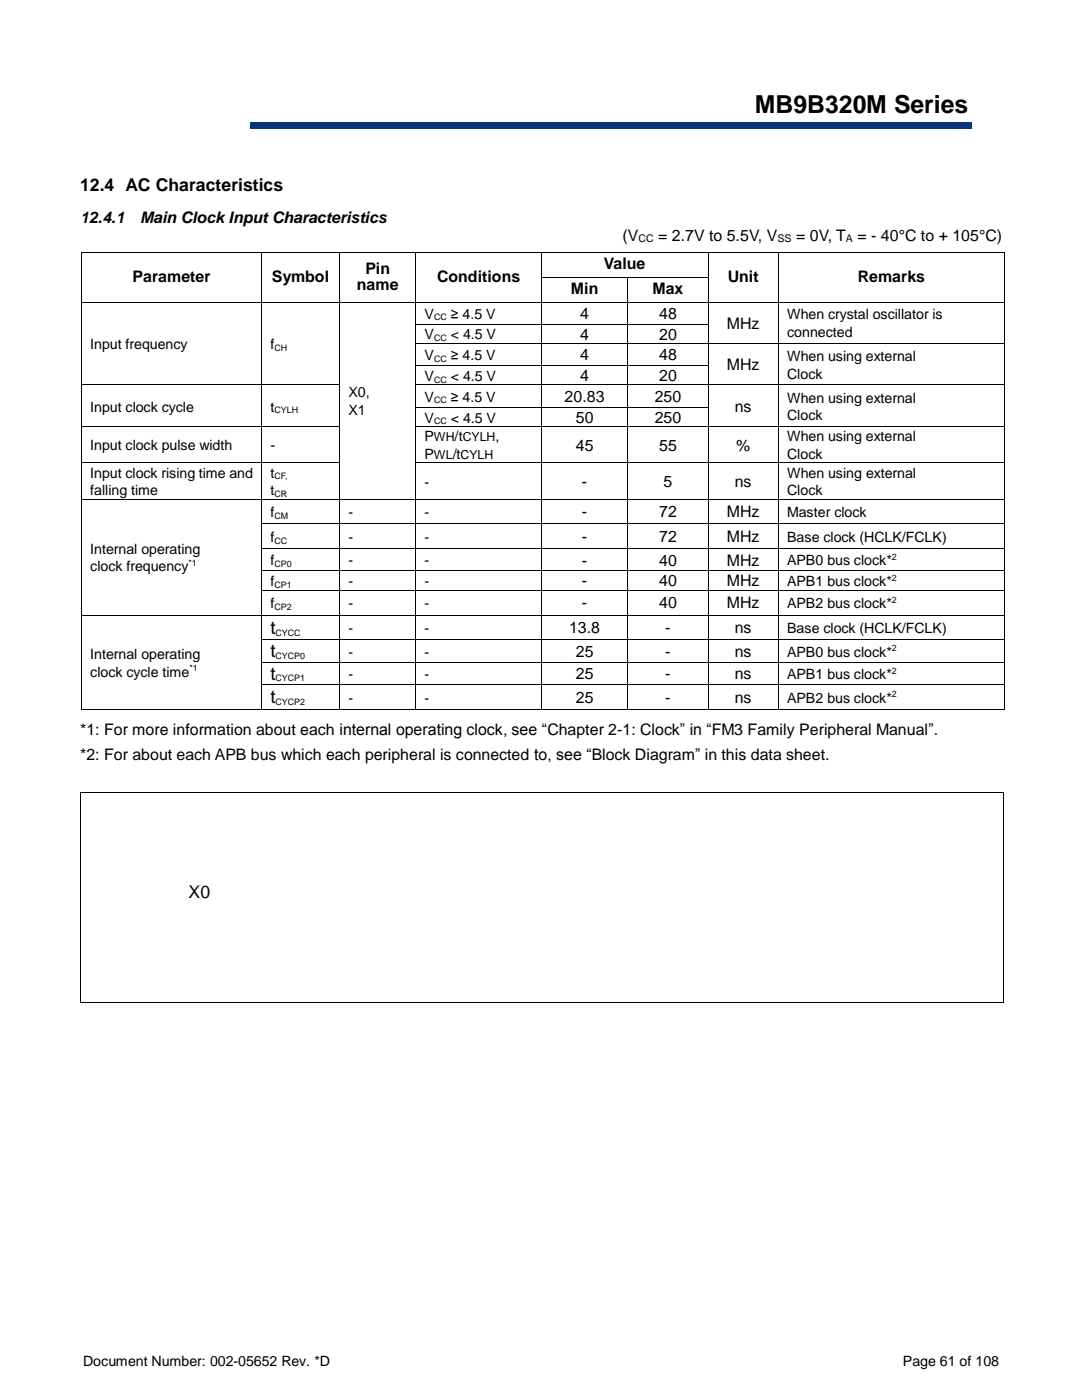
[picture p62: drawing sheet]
<svg xmlns="http://www.w3.org/2000/svg" width="216mm" height="279mm" viewBox="0 0 216 279" stroke-linecap="round" stroke-linejoin="round" font-family="sans-serif">
<defs><g id="words">
<text font-size="5" x="150.7" y="22.6">MB9B320M Series</text>
<g font-size="3.7">
<text x="54" y="126.5">t</text>
<text x="54" y="131.2">t</text>
<text x="54" y="135.7">t</text>
<text x="54" y="140.4">t</text>
</g>
<g font-size="3.5">
<text x="16" y="38.1">12.4 AC Characteristics</text>
<text x="37.6" y="179.2">X0</text>
</g>
<g font-size="3.2">
<text x="16" y="44.6">12.4.1</text>
<text x="28" y="44.6">Main Clock Input Characteristics</text>
<text x="120.5" y="53.8">Value</text>
<text x="124.2" y="48.2">(V</text>
<text x="131.3" y="48.2">= 2.7V to 5.5V, V</text>
<text x="158.9" y="48.2">= 0V, T</text>
<text x="171.1" y="48.2">= - 40°C to + 105°C)</text>
<text x="26.5" y="56.3">Parameter</text>
<text x="54.3" y="56.3">Symbol</text>
<text x="71.2" y="57.9">name</text>
<text x="72.9" y="54.7">Pin</text>
<text x="87.2" y="56.3">Conditions</text>
<text x="113.9" y="58.7">Min</text>
<text x="130.2" y="58.7">Max</text>
<text x="145.2" y="56.3">Unit</text>
<text x="171.2" y="56.3">Remarks</text>
<text x="115.8" y="63.6">4</text>
<text x="131.6" y="63.6">48</text>
<text x="145.1" y="65.6">MHz</text>
<text x="115.8" y="67.8">4</text>
<text x="115.8" y="71.9">4</text>
<text x="131.6" y="67.8">20</text>
<text x="131.6" y="71.9">48</text>
<text x="115.8" y="76">4</text>
<text x="131.6" y="76">20</text>
<text x="145.1" y="73.8">MHz</text>
<text x="112.7" y="80.2">20.83</text>
<text x="130.7" y="80.2">250</text>
<text x="146.6" y="82.1">ns</text>
<text x="114.9" y="84.3">50</text>
<text x="114.9" y="89.9">45</text>
<text x="130.7" y="84.3">250</text>
<text x="131.6" y="89.9">55</text>
<text x="146.9" y="89.9">%</text>
<text x="116.1" y="97.1">-</text>
<text x="132.4" y="97.1">5</text>
<text x="146.6" y="97.1">ns</text>
<text x="116.1" y="103.2">-</text>
<text x="131.6" y="103.2">72</text>
<text x="145.1" y="103.2">MHz</text>
<text x="116.1" y="108.2">-</text>
<text x="116.1" y="112.9">-</text>
<text x="131.6" y="108.2">72</text>
<text x="131.6" y="112.9">40</text>
<text x="145.1" y="108.2">MHz</text>
<text x="145.1" y="112.9">MHz</text>
<text x="116.1" y="117">-</text>
<text x="131.6" y="117">40</text>
<text x="145.1" y="117">MHz</text>
<text x="116.1" y="121.4">-</text>
<text x="131.6" y="121.4">40</text>
<text x="145.1" y="121.4">MHz</text>
<text x="113.6" y="126.4">13.8</text>
<text x="114.9" y="131.1">25</text>
<text x="132.8" y="126.4">-</text>
<text x="132.8" y="131.1">-</text>
<text x="146.6" y="126.4">ns</text>
<text x="146.6" y="131.1">ns</text>
<text x="114.9" y="135.5">25</text>
<text x="132.8" y="135.5">-</text>
<text x="146.6" y="135.5">ns</text>
<text x="114.9" y="140.2">25</text>
<text x="132.8" y="140.2">-</text>
<text x="146.6" y="140.2">ns</text>
<text x="16" y="146.7">*1: For more information about each internal operating clock, see “Chapter 2-1: Clock” in “FM3 Family Peripheral Manual”.</text>
<text x="16" y="151.7">*2: For about each APB bus which each peripheral is connected to, see “Block Diagram” in this data sheet.</text>
</g>
<g font-size="2.8">
<text x="84.7" y="63.6">V</text>
<text x="90" y="63.6">≥ 4.5 V</text>
<text x="157.1" y="63.8">When crystal oscillator is</text>
<text x="18" y="69.7">Input frequency</text>
<text x="54" y="69.7">f</text>
<text x="84.7" y="67.7">V</text>
<text x="84.7" y="71.9">V</text>
<text x="90" y="67.7">&lt; 4.5 V</text>
<text x="90" y="71.9">≥ 4.5 V</text>
<text x="157.1" y="67.3">connected</text>
<text x="84.7" y="76">V</text>
<text x="90" y="76">&lt; 4.5 V</text>
<text x="157.1" y="72.1">When using external</text>
<text x="157.1" y="75.6">Clock</text>
<text x="18" y="82.1">Input clock cycle</text>
<text x="54" y="82.1">t</text>
<text x="69.6" y="79.3">X0,</text>
<text x="69.6" y="82.8">X1</text>
<text x="84.7" y="80.2">V</text>
<text x="90" y="80.2">≥ 4.5 V</text>
<text x="157.1" y="80.4">When using external</text>
<text x="157.1" y="83.9">Clock</text>
<text x="18" y="89.9">Input clock pulse width</text>
<text x="54" y="89.9">-</text>
<text x="84.7" y="84.3">V</text>
<text x="84.7" y="88.1">P</text>
<text x="90" y="84.3">&lt; 4.5 V</text>
<text x="90.7" y="88.1">/t</text>
<text x="98.9" y="88.1">,</text>
<text x="157.1" y="88.1">When using external</text>
<text x="18" y="95.4">Input clock rising time and</text>
<text x="54" y="95.4">t</text>
<text x="84.7" y="91.7">P</text>
<text x="90.4" y="91.7">/t</text>
<text x="157.1" y="91.7">Clock</text>
<text x="157.1" y="95.4">When using external</text>
<text x="18" y="98.9">falling time</text>
<text x="54" y="98.9">t</text>
<text x="84.7" y="97.1">-</text>
<text x="157.1" y="98.9">Clock</text>
<text x="54" y="103.2">f</text>
<text x="69.6" y="103.2">-</text>
<text x="84.7" y="103.2">-</text>
<text x="157.1" y="103.2">Master clock</text>
<text x="18" y="110.5">Internal operating</text>
<text x="54" y="108.2">f</text>
<text x="54" y="112.8">f</text>
<text x="69.6" y="108.2">-</text>
<text x="69.6" y="112.8">-</text>
<text x="84.7" y="108.2">-</text>
<text x="84.7" y="112.8">-</text>
<text x="157.1" y="108.2">Base clock (HCLK/FCLK)</text>
<text x="157.1" y="112.8">APB0 bus clock*</text>
<text x="18" y="114.1">clock frequency</text>
<text x="54" y="117">f</text>
<text x="69.6" y="117">-</text>
<text x="84.7" y="117">-</text>
<text x="157.1" y="117">APB1 bus clock*</text>
<text x="54" y="121.4">f</text>
<text x="69.6" y="121.4">-</text>
<text x="84.7" y="121.4">-</text>
<text x="157.1" y="121.4">APB2 bus clock*</text>
<text x="18" y="131.5">Internal operating</text>
<text x="69.6" y="126.4">-</text>
<text x="69.6" y="131.1">-</text>
<text x="84.7" y="126.4">-</text>
<text x="84.7" y="131.1">-</text>
<text x="157.1" y="126.4">Base clock (HCLK/FCLK)</text>
<text x="157.1" y="131.1">APB0 bus clock*</text>
<text x="18" y="135.1">clock cycle time</text>
<text x="69.6" y="135.5">-</text>
<text x="84.7" y="135.5">-</text>
<text x="157.1" y="135.5">APB1 bus clock*</text>
<text x="69.6" y="140.2">-</text>
<text x="84.7" y="140.2">-</text>
<text x="157.1" y="140.2">APB2 bus clock*</text>
<text x="16.6" y="272.6">Document Number: 002-05652 Rev. *D</text>
<text x="180.2" y="272.6">Page 61 of 108</text>
</g>
<g font-size="2.5">
<text x="86.6" y="88.1">WH CYLH</text>
<text x="86.6" y="91.7">WL CYLH</text>
</g>
<g font-size="2.1">
<text x="127.4" y="48.4">CC</text>
<text x="155.2" y="48.4">SS</text>
<text x="168.8" y="48.4">A</text>
</g>
<g font-size="1.8">
<text x="86.6" y="63.9">CC</text>
<text x="54.8" y="70">CH</text>
<text x="86.6" y="68.1">CC</text>
<text x="86.6" y="72.2">CC</text>
<text x="86.6" y="76.4">CC</text>
<text x="54.8" y="82.5">CYLH</text>
<text x="86.6" y="80.5">CC</text>
<text x="86.6" y="84.7">CC</text>
<text x="54.8" y="95.7">CF,</text>
<text x="54.8" y="99.2">CR</text>
<text x="54.8" y="103.6">CM</text>
<text x="37.6" y="113">*1</text>
<text x="54.8" y="108.5">CC</text>
<text x="54.8" y="113.2">CP0</text>
<text x="178" y="111.8">2</text>
<text x="54.8" y="117.3">CP1</text>
<text x="178" y="115.9">2</text>
<text x="54.8" y="121.8">CP2</text>
<text x="178" y="120.4">2</text>
<text x="55" y="126.8">CYCC</text>
<text x="55" y="131.5">CYCP0</text>
<text x="178" y="130">2</text>
<text x="37.8" y="134">*1</text>
<text x="55" y="136">CYCP1</text>
<text x="178" y="134.5">2</text>
<text x="55" y="140.7">CYCP2</text>
<text x="178" y="139.2">2</text>
</g>
</g></defs>
<g fill="#09367a">
<path d="M16 24.3h177.8v1.3h-177.8z" fill-rule="evenodd"/>
<path d="M17.9 24.3h174v1.3h-174z" fill-rule="evenodd"/>
</g>
<g fill="#fff">
<path d="M142.3 12.2h52.9v11.8h-52.9z" fill-rule="evenodd"/>
<path d="M13.6 16.2h36.2v11.3h-36.2z" fill-rule="evenodd"/>
</g>
<g fill="#000">
<path d="M16.2 50.3h.1v.1h-.1z" fill-rule="evenodd"/>
<path d="M16.2 50.3h.1v.1h-.1z" fill-rule="evenodd"/>
<path d="M16.2 55.3h.1v.1h-.1z" fill-rule="evenodd"/>
<path d="M52.1 50.3h.2v.1h-.2z" fill-rule="evenodd"/>
<path d="M52.1 55.3h.2v.1h-.2z" fill-rule="evenodd"/>
<path d="M67.8 50.3h.1v.1h-.1z" fill-rule="evenodd"/>
<path d="M67.8 55.3h.1v.1h-.1z" fill-rule="evenodd"/>
<path d="M82.9 50.3h.2v.1h-.2z" fill-rule="evenodd"/>
<path d="M82.9 55.3h.2v.1h-.2z" fill-rule="evenodd"/>
<path d="M108 50.3h.1v.1h-.1z" fill-rule="evenodd"/>
<path d="M108 55.3h.1v.1h-.1z" fill-rule="evenodd"/>
<path d="M125.2 55.3h.2v.1h-.2z" fill-rule="evenodd"/>
<path d="M141.3 50.3h.1v.1h-.1z" fill-rule="evenodd"/>
<path d="M141.3 55.3h.1v.1h-.1z" fill-rule="evenodd"/>
<path d="M155.2 50.3h.2v.1h-.2z" fill-rule="evenodd"/>
<path d="M155.2 55.3h.2v.1h-.2z" fill-rule="evenodd"/>
<path d="M200.4 50.3h.1v.1h-.1z" fill-rule="evenodd"/>
<path d="M200.4 50.3h.1v.1h-.1z" fill-rule="evenodd"/>
<path d="M200.4 55.3h.1v.1h-.1z" fill-rule="evenodd"/>
<path d="M16.2 60.2h.1v.2h-.1z" fill-rule="evenodd"/>
<path d="M16.2 64.6h.1v.2h-.1z" fill-rule="evenodd"/>
<path d="M16.2 68.5h.1v.1h-.1z" fill-rule="evenodd"/>
<path d="M16.2 72.9h.1v.2h-.1z" fill-rule="evenodd"/>
<path d="M16.2 76.8h.1v.1h-.1z" fill-rule="evenodd"/>
<path d="M52.1 60.2h.2v.2h-.2z" fill-rule="evenodd"/>
<path d="M52.1 64.6h.2v.2h-.2z" fill-rule="evenodd"/>
<path d="M52.1 68.5h.2v.1h-.2z" fill-rule="evenodd"/>
<path d="M52.1 72.9h.2v.2h-.2z" fill-rule="evenodd"/>
<path d="M52.1 76.8h.2v.1h-.2z" fill-rule="evenodd"/>
<path d="M67.8 60.2h.1v.2h-.1z" fill-rule="evenodd"/>
<path d="M67.8 64.6h.1v.2h-.1z" fill-rule="evenodd"/>
<path d="M67.8 68.5h.1v.1h-.1z" fill-rule="evenodd"/>
<path d="M67.8 72.9h.1v.2h-.1z" fill-rule="evenodd"/>
<path d="M67.8 76.8h.1v.1h-.1z" fill-rule="evenodd"/>
<path d="M82.9 60.2h.2v.2h-.2z" fill-rule="evenodd"/>
<path d="M82.9 64.6h.2v.2h-.2z" fill-rule="evenodd"/>
<path d="M82.9 68.5h.2v.1h-.2z" fill-rule="evenodd"/>
<path d="M82.9 72.9h.2v.2h-.2z" fill-rule="evenodd"/>
<path d="M82.9 76.8h.2v.1h-.2z" fill-rule="evenodd"/>
<path d="M108 60.2h.1v.2h-.1z" fill-rule="evenodd"/>
<path d="M108 64.6h.1v.2h-.1z" fill-rule="evenodd"/>
<path d="M108 68.5h.1v.1h-.1z" fill-rule="evenodd"/>
<path d="M108 72.9h.1v.2h-.1z" fill-rule="evenodd"/>
<path d="M108 76.8h.1v.1h-.1z" fill-rule="evenodd"/>
<path d="M125.2 60.2h.2v.2h-.2z" fill-rule="evenodd"/>
<path d="M125.2 64.6h.2v.2h-.2z" fill-rule="evenodd"/>
<path d="M125.2 68.5h.2v.1h-.2z" fill-rule="evenodd"/>
<path d="M125.2 72.9h.2v.2h-.2z" fill-rule="evenodd"/>
<path d="M125.2 76.8h.2v.1h-.2z" fill-rule="evenodd"/>
<path d="M141.3 60.2h.1v.2h-.1z" fill-rule="evenodd"/>
<path d="M141.3 64.6h.1v.2h-.1z" fill-rule="evenodd"/>
<path d="M141.3 68.5h.1v.1h-.1z" fill-rule="evenodd"/>
<path d="M141.3 72.9h.1v.2h-.1z" fill-rule="evenodd"/>
<path d="M141.3 76.8h.1v.1h-.1z" fill-rule="evenodd"/>
<path d="M155.2 60.2h.2v.2h-.2z" fill-rule="evenodd"/>
<path d="M155.2 64.6h.2v.2h-.2z" fill-rule="evenodd"/>
<path d="M155.2 68.5h.2v.1h-.2z" fill-rule="evenodd"/>
<path d="M155.2 72.9h.2v.2h-.2z" fill-rule="evenodd"/>
<path d="M155.2 76.8h.2v.1h-.2z" fill-rule="evenodd"/>
<path d="M200.4 60.2h.1v.2h-.1z" fill-rule="evenodd"/>
<path d="M200.4 64.6h.1v.2h-.1z" fill-rule="evenodd"/>
<path d="M200.4 68.5h.1v.1h-.1z" fill-rule="evenodd"/>
<path d="M200.4 72.9h.1v.2h-.1z" fill-rule="evenodd"/>
<path d="M200.4 76.8h.1v.1h-.1z" fill-rule="evenodd"/>
<path d="M16.2 81.2h.1v.1h-.1z" fill-rule="evenodd"/>
<path d="M16.2 85.1h.1v.1h-.1z" fill-rule="evenodd"/>
<path d="M16.2 92.3h.1v.2h-.1z" fill-rule="evenodd"/>
<path d="M16.2 99.5h.1v.2h-.1z" fill-rule="evenodd"/>
<path d="M52.1 81.2h.2v.1h-.2z" fill-rule="evenodd"/>
<path d="M52.1 85.1h.2v.1h-.2z" fill-rule="evenodd"/>
<path d="M52.1 92.3h.2v.2h-.2z" fill-rule="evenodd"/>
<path d="M52.1 99.5h.2v.2h-.2z" fill-rule="evenodd"/>
<path d="M67.8 81.2h.1v.1h-.1z" fill-rule="evenodd"/>
<path d="M67.8 85.1h.1v.1h-.1z" fill-rule="evenodd"/>
<path d="M67.8 92.3h.1v.2h-.1z" fill-rule="evenodd"/>
<path d="M67.8 99.5h.1v.2h-.1z" fill-rule="evenodd"/>
<path d="M82.9 81.2h.2v.1h-.2z" fill-rule="evenodd"/>
<path d="M82.9 85.1h.2v.1h-.2z" fill-rule="evenodd"/>
<path d="M82.9 92.3h.2v.2h-.2z" fill-rule="evenodd"/>
<path d="M82.9 99.5h.2v.2h-.2z" fill-rule="evenodd"/>
<path d="M108 81.2h.1v.1h-.1z" fill-rule="evenodd"/>
<path d="M108 85.1h.1v.1h-.1z" fill-rule="evenodd"/>
<path d="M108 92.3h.1v.2h-.1z" fill-rule="evenodd"/>
<path d="M108 99.5h.1v.2h-.1z" fill-rule="evenodd"/>
<path d="M125.2 81.2h.2v.1h-.2z" fill-rule="evenodd"/>
<path d="M125.2 85.1h.2v.1h-.2z" fill-rule="evenodd"/>
<path d="M125.2 92.3h.2v.2h-.2z" fill-rule="evenodd"/>
<path d="M125.2 99.5h.2v.2h-.2z" fill-rule="evenodd"/>
<path d="M141.3 81.2h.1v.1h-.1z" fill-rule="evenodd"/>
<path d="M141.3 85.1h.1v.1h-.1z" fill-rule="evenodd"/>
<path d="M141.3 92.3h.1v.2h-.1z" fill-rule="evenodd"/>
<path d="M141.3 99.5h.1v.2h-.1z" fill-rule="evenodd"/>
<path d="M155.2 81.2h.2v.1h-.2z" fill-rule="evenodd"/>
<path d="M155.2 85.1h.2v.1h-.2z" fill-rule="evenodd"/>
<path d="M155.2 92.3h.2v.2h-.2z" fill-rule="evenodd"/>
<path d="M155.2 99.5h.2v.2h-.2z" fill-rule="evenodd"/>
<path d="M200.4 81.2h.1v.1h-.1z" fill-rule="evenodd"/>
<path d="M200.4 85.1h.1v.1h-.1z" fill-rule="evenodd"/>
<path d="M200.4 92.3h.1v.2h-.1z" fill-rule="evenodd"/>
<path d="M200.4 99.5h.1v.2h-.1z" fill-rule="evenodd"/>
<path d="M16.2 104.5h.1v.2h-.1z" fill-rule="evenodd"/>
<path d="M16.2 109.4h.1v.2h-.1z" fill-rule="evenodd"/>
<path d="M16.2 113.9h.1v.1h-.1z" fill-rule="evenodd"/>
<path d="M16.2 117.7h.1v.2h-.1z" fill-rule="evenodd"/>
<path d="M52.1 104.5h.2v.2h-.2z" fill-rule="evenodd"/>
<path d="M52.1 109.4h.2v.2h-.2z" fill-rule="evenodd"/>
<path d="M52.1 113.9h.2v.1h-.2z" fill-rule="evenodd"/>
<path d="M52.1 117.7h.2v.2h-.2z" fill-rule="evenodd"/>
<path d="M67.8 104.5h.1v.2h-.1z" fill-rule="evenodd"/>
<path d="M67.8 109.4h.1v.2h-.1z" fill-rule="evenodd"/>
<path d="M67.8 113.9h.1v.1h-.1z" fill-rule="evenodd"/>
<path d="M67.8 117.7h.1v.2h-.1z" fill-rule="evenodd"/>
<path d="M82.9 104.5h.2v.2h-.2z" fill-rule="evenodd"/>
<path d="M82.9 109.4h.2v.2h-.2z" fill-rule="evenodd"/>
<path d="M82.9 113.9h.2v.1h-.2z" fill-rule="evenodd"/>
<path d="M82.9 117.7h.2v.2h-.2z" fill-rule="evenodd"/>
<path d="M108 104.5h.1v.2h-.1z" fill-rule="evenodd"/>
<path d="M108 109.4h.1v.2h-.1z" fill-rule="evenodd"/>
<path d="M108 113.9h.1v.1h-.1z" fill-rule="evenodd"/>
<path d="M108 117.7h.1v.2h-.1z" fill-rule="evenodd"/>
<path d="M125.2 104.5h.2v.2h-.2z" fill-rule="evenodd"/>
<path d="M125.2 109.4h.2v.2h-.2z" fill-rule="evenodd"/>
<path d="M125.2 113.9h.2v.1h-.2z" fill-rule="evenodd"/>
<path d="M125.2 117.7h.2v.2h-.2z" fill-rule="evenodd"/>
<path d="M141.3 104.5h.1v.2h-.1z" fill-rule="evenodd"/>
<path d="M141.3 109.4h.1v.2h-.1z" fill-rule="evenodd"/>
<path d="M141.3 113.9h.1v.1h-.1z" fill-rule="evenodd"/>
<path d="M141.3 117.7h.1v.2h-.1z" fill-rule="evenodd"/>
<path d="M155.2 104.5h.2v.2h-.2z" fill-rule="evenodd"/>
<path d="M155.2 109.4h.2v.2h-.2z" fill-rule="evenodd"/>
<path d="M155.2 113.9h.2v.1h-.2z" fill-rule="evenodd"/>
<path d="M155.2 117.7h.2v.2h-.2z" fill-rule="evenodd"/>
<path d="M200.4 104.5h.1v.2h-.1z" fill-rule="evenodd"/>
<path d="M200.4 109.4h.1v.2h-.1z" fill-rule="evenodd"/>
<path d="M200.4 113.9h.1v.1h-.1z" fill-rule="evenodd"/>
<path d="M200.4 117.7h.1v.2h-.1z" fill-rule="evenodd"/>
<path d="M16.2 122.7h.1v.2h-.1z" fill-rule="evenodd"/>
<path d="M16.2 127.7h.1v.1h-.1z" fill-rule="evenodd"/>
<path d="M16.2 132.1h.1v.2h-.1z" fill-rule="evenodd"/>
<path d="M16.2 136.5h.1v.2h-.1z" fill-rule="evenodd"/>
<path d="M52.1 122.7h.2v.2h-.2z" fill-rule="evenodd"/>
<path d="M52.1 127.7h.2v.1h-.2z" fill-rule="evenodd"/>
<path d="M52.1 132.1h.2v.2h-.2z" fill-rule="evenodd"/>
<path d="M52.1 136.5h.2v.2h-.2z" fill-rule="evenodd"/>
<path d="M67.8 122.7h.1v.2h-.1z" fill-rule="evenodd"/>
<path d="M67.8 127.7h.1v.1h-.1z" fill-rule="evenodd"/>
<path d="M67.8 132.1h.1v.2h-.1z" fill-rule="evenodd"/>
<path d="M67.8 136.5h.1v.2h-.1z" fill-rule="evenodd"/>
<path d="M82.9 122.7h.2v.2h-.2z" fill-rule="evenodd"/>
<path d="M82.9 127.7h.2v.1h-.2z" fill-rule="evenodd"/>
<path d="M82.9 132.1h.2v.2h-.2z" fill-rule="evenodd"/>
<path d="M82.9 136.5h.2v.2h-.2z" fill-rule="evenodd"/>
<path d="M108 122.7h.1v.2h-.1z" fill-rule="evenodd"/>
<path d="M108 127.7h.1v.1h-.1z" fill-rule="evenodd"/>
<path d="M108 132.1h.1v.2h-.1z" fill-rule="evenodd"/>
<path d="M108 136.5h.1v.2h-.1z" fill-rule="evenodd"/>
<path d="M125.2 122.7h.2v.2h-.2z" fill-rule="evenodd"/>
<path d="M125.2 127.7h.2v.1h-.2z" fill-rule="evenodd"/>
<path d="M125.2 132.1h.2v.2h-.2z" fill-rule="evenodd"/>
<path d="M125.2 136.5h.2v.2h-.2z" fill-rule="evenodd"/>
<path d="M141.3 122.7h.1v.2h-.1z" fill-rule="evenodd"/>
<path d="M141.3 127.7h.1v.1h-.1z" fill-rule="evenodd"/>
<path d="M141.3 132.1h.1v.2h-.1z" fill-rule="evenodd"/>
<path d="M141.3 136.5h.1v.2h-.1z" fill-rule="evenodd"/>
<path d="M155.2 122.7h.2v.2h-.2z" fill-rule="evenodd"/>
<path d="M155.2 127.7h.2v.1h-.2z" fill-rule="evenodd"/>
<path d="M155.2 132.1h.2v.2h-.2z" fill-rule="evenodd"/>
<path d="M155.2 136.5h.2v.2h-.2z" fill-rule="evenodd"/>
<path d="M200.4 122.7h.1v.2h-.1z" fill-rule="evenodd"/>
<path d="M200.4 127.7h.1v.1h-.1z" fill-rule="evenodd"/>
<path d="M200.4 132.1h.1v.2h-.1z" fill-rule="evenodd"/>
<path d="M200.4 136.5h.1v.2h-.1z" fill-rule="evenodd"/>
<path d="M15.9 158.1h.2v.1h-.2z" fill-rule="evenodd"/>
<path d="M15.9 158.1h.2v.1h-.2z" fill-rule="evenodd"/>
<path d="M16.2 141.5h.1v.2h-.1z" fill-rule="evenodd"/>
<path d="M16.2 141.5h.1v.2h-.1z" fill-rule="evenodd"/>
<path d="M52.1 141.5h.2v.2h-.2z" fill-rule="evenodd"/>
<path d="M67.8 141.5h.1v.2h-.1z" fill-rule="evenodd"/>
<path d="M82.9 141.5h.2v.2h-.2z" fill-rule="evenodd"/>
<path d="M108 141.5h.1v.2h-.1z" fill-rule="evenodd"/>
<path d="M125.2 141.5h.2v.2h-.2z" fill-rule="evenodd"/>
<path d="M141.3 141.5h.1v.2h-.1z" fill-rule="evenodd"/>
<path d="M155.2 141.5h.2v.2h-.2z" fill-rule="evenodd"/>
<path d="M200.1 158.1h.2v.1h-.2z" fill-rule="evenodd"/>
<path d="M200.1 158.1h.2v.1h-.2z" fill-rule="evenodd"/>
<path d="M200.4 141.5h.1v.2h-.1z" fill-rule="evenodd"/>
<path d="M200.4 141.5h.1v.2h-.1z" fill-rule="evenodd"/>
<path d="M15.9 200.1h.2v.2h-.2z" fill-rule="evenodd"/>
<path d="M15.9 200.1h.2v.2h-.2z" fill-rule="evenodd"/>
<path d="M200.1 200.1h.2v.2h-.2z" fill-rule="evenodd"/>
<path d="M200.1 200.1h.2v.2h-.2z" fill-rule="evenodd"/>
</g>
<g fill="none" stroke="#000" stroke-width=".2">
<path d="M16.3 50.4v4.9M16.3 55.4v4.8M16.3 50.3h35.8M52.2 50.4v4.9M52.2 55.4v4.8M52.3 50.3h15.4M67.8 50.4v4.9M67.8 55.4v4.8M67.9 50.3h15M83 50.4v4.9M83 55.4v4.8M83.1 50.3h24.9"/>
<path d="M108.1 50.4v4.9M108.1 55.4v4.8M108.1 50.3h33.2M108.1 55.3h17.1M125.3 55.4v4.8M125.4 55.3h15.9M141.3 50.4v4.9M141.3 55.4v4.8M141.4 50.3h13.8M155.3 50.4v4.9M155.3 55.4v4.8M155.4 50.3h45"/>
<path d="M200.4 50.4v4.9M200.4 55.4v4.8M16.3 60.4v4.2M16.3 64.8v3.7M16.3 68.6v4.3M16.3 73.1v3.7M16.3 76.9v4.3M16.3 60.3h35.8M16.3 76.8h35.8M52.2 60.4v4.2M52.2 64.8v3.7M52.2 68.6v4.3"/>
<path d="M52.2 73.1v3.7M52.2 76.9v4.3M52.3 60.3h15.4M52.3 76.8h15.4M67.8 60.4v4.2M67.8 64.8v3.7M67.8 68.6v4.3M67.8 73.1v3.7M67.8 76.9v4.3M67.9 60.3h15M83 60.4v4.2M83 64.8v3.7"/>
<path d="M83 68.6v4.3M83 73.1v3.7M83 76.9v4.3M83.1 60.3h24.9M83.1 64.7h24.9M83.1 68.5h24.9M83.1 73h24.9M83.1 76.8h24.9M108.1 60.4v4.2M108.1 64.8v3.7M108.1 68.6v4.3M108.1 73.1v3.7"/>
<path d="M108.1 76.9v4.3M108.1 60.3h17.1M108.1 64.7h17.1M108.1 68.5h17.1M108.1 73h17.1M108.1 76.8h17.1M125.3 60.4v4.2M125.3 64.8v3.7M125.3 68.6v4.3M125.3 73.1v3.7M125.3 76.9v4.3M125.4 60.3h15.9"/>
<path d="M125.4 64.7h15.9M125.4 68.5h15.9M125.4 73h15.9M125.4 76.8h15.9M141.3 60.4v4.2M141.3 64.8v3.7M141.3 68.6v4.3M141.3 73.1v3.7M141.3 76.9v4.3M141.4 60.3h13.8M141.4 68.5h13.8M141.4 76.8h13.8"/>
<path d="M155.3 60.4v4.2M155.3 64.8v3.7M155.3 68.6v4.3M155.3 73.1v3.7M155.3 76.9v4.3M155.4 60.3h45M155.4 68.5h45M155.4 76.8h45M200.4 60.4v4.2M200.4 64.8v3.7M200.4 68.6v4.3M200.4 73.1v3.7"/>
<path d="M200.4 76.9v4.3M16.3 81.3v3.8M16.3 85.2v7.1M16.3 92.5v7M16.3 99.7v4.8M16.3 85.1h35.8M16.3 92.4h35.8M16.3 99.6h35.8M52.2 81.3v3.8M52.2 85.2v7.1M52.2 92.5v7M52.2 99.7v4.8"/>
<path d="M52.3 85.1h15.4M52.3 92.4h15.4M52.3 99.6h15.4M67.8 81.3v3.8M67.8 85.2v7.1M67.8 92.5v7M67.8 99.7v4.8M67.9 99.6h15M83 81.3v3.8M83 85.2v7.1M83 92.5v7M83 99.7v4.8"/>
<path d="M83.1 81.3h24.9M83.1 85.1h24.9M83.1 92.4h24.9M83.1 99.6h24.9M108.1 81.3v3.8M108.1 85.2v7.1M108.1 92.5v7M108.1 99.7v4.8M108.1 81.3h17.1M108.1 85.1h17.1M108.1 92.4h17.1M108.1 99.6h17.1"/>
<path d="M125.3 81.3v3.8M125.3 85.2v7.1M125.3 92.5v7M125.3 99.7v4.8M125.4 81.3h15.9M125.4 85.1h15.9M125.4 92.4h15.9M125.4 99.6h15.9M141.3 81.3v3.8M141.3 85.2v7.1M141.3 92.5v7M141.3 99.7v4.8"/>
<path d="M141.4 85.1h13.8M141.4 92.4h13.8M141.4 99.6h13.8M155.3 81.3v3.8M155.3 85.2v7.1M155.3 92.5v7M155.3 99.7v4.8M155.4 85.1h45M155.4 92.4h45M155.4 99.6h45M200.4 81.3v3.8M200.4 85.2v7.1"/>
<path d="M200.4 92.5v7M200.4 99.7v4.8M16.3 104.7v4.7M16.3 109.6v4.3M16.3 114v3.7M16.3 117.9v4.8M52.2 104.7v4.7M52.2 109.6v4.3M52.2 114v3.7M52.2 117.9v4.8M52.3 104.6h15.4M52.3 109.5h15.4"/>
<path d="M52.3 113.9h15.4M52.3 117.8h15.4M67.8 104.7v4.7M67.8 109.6v4.3M67.8 114v3.7M67.8 117.9v4.8M67.9 104.6h15M67.9 109.5h15M67.9 113.9h15M67.9 117.8h15M83 104.7v4.7M83 109.6v4.3"/>
<path d="M83 114v3.7M83 117.9v4.8M83.1 104.6h24.9M83.1 109.5h24.9M83.1 113.9h24.9M83.1 117.8h24.9M108.1 104.7v4.7M108.1 109.6v4.3M108.1 114v3.7M108.1 117.9v4.8M108.1 104.6h17.1M108.1 109.5h17.1"/>
<path d="M108.1 113.9h17.1M108.1 117.8h17.1M125.3 104.7v4.7M125.3 109.6v4.3M125.3 114v3.7M125.3 117.9v4.8M125.4 104.6h15.9M125.4 109.5h15.9M125.4 113.9h15.9M125.4 117.8h15.9M141.3 104.7v4.7M141.3 109.6v4.3"/>
<path d="M141.3 114v3.7M141.3 117.9v4.8M141.4 104.6h13.8M141.4 109.5h13.8M141.4 113.9h13.8M141.4 117.8h13.8M155.3 104.7v4.7M155.3 109.6v4.3M155.3 114v3.7M155.3 117.9v4.8M155.4 104.6h45M155.4 109.5h45"/>
<path d="M155.4 113.9h45M155.4 117.8h45M200.4 104.7v4.7M200.4 109.6v4.3M200.4 114v3.7M200.4 117.9v4.8M16.3 122.9v4.8M16.3 127.8v4.3M16.3 132.3v4.2M16.3 136.7v4.8M16.3 122.8h35.8M52.2 122.9v4.8"/>
<path d="M52.2 127.8v4.3M52.2 132.3v4.2M52.2 136.7v4.8M52.3 122.8h15.4M52.3 127.7h15.4M52.3 132.2h15.4M52.3 136.6h15.4M67.8 122.9v4.8M67.8 127.8v4.3M67.8 132.3v4.2M67.8 136.7v4.8M67.9 122.8h15"/>
<path d="M67.9 127.7h15M67.9 132.2h15M67.9 136.6h15M83 122.9v4.8M83 127.8v4.3M83 132.3v4.2M83 136.7v4.8M83.1 122.8h24.9M83.1 127.7h24.9M83.1 132.2h24.9M83.1 136.6h24.9M108.1 122.9v4.8"/>
<path d="M108.1 127.8v4.3M108.1 132.3v4.2M108.1 136.7v4.8M108.1 122.8h17.1M108.1 127.7h17.1M108.1 132.2h17.1M108.1 136.6h17.1M125.3 122.9v4.8M125.3 127.8v4.3M125.3 132.3v4.2M125.3 136.7v4.8M125.4 122.8h15.9"/>
<path d="M125.4 127.7h15.9M125.4 132.2h15.9M125.4 136.6h15.9M141.3 122.9v4.8M141.3 127.8v4.3M141.3 132.3v4.2M141.3 136.7v4.8M141.4 122.8h13.8M141.4 127.7h13.8M141.4 132.2h13.8M141.4 136.6h13.8M155.3 122.9v4.8"/>
<path d="M155.3 127.8v4.3M155.3 132.3v4.2M155.3 136.7v4.8M155.4 122.8h45M155.4 127.7h45M155.4 132.2h45M155.4 136.6h45M200.4 122.9v4.8M200.4 127.8v4.3M200.4 132.3v4.2M200.4 136.7v4.8M16 158.2v41.9"/>
<path d="M16.1 158.1h184M16.3 141.6h35.8M52.3 141.6h15.4M67.9 141.6h15M83.1 141.6h24.9M108.1 141.6h17.1M125.4 141.6h15.9M141.4 141.6h13.8M155.4 141.6h45M200.2 158.2v41.9M16.1 200.2h184"/>
</g>
<use href="#words"/>
</svg>
